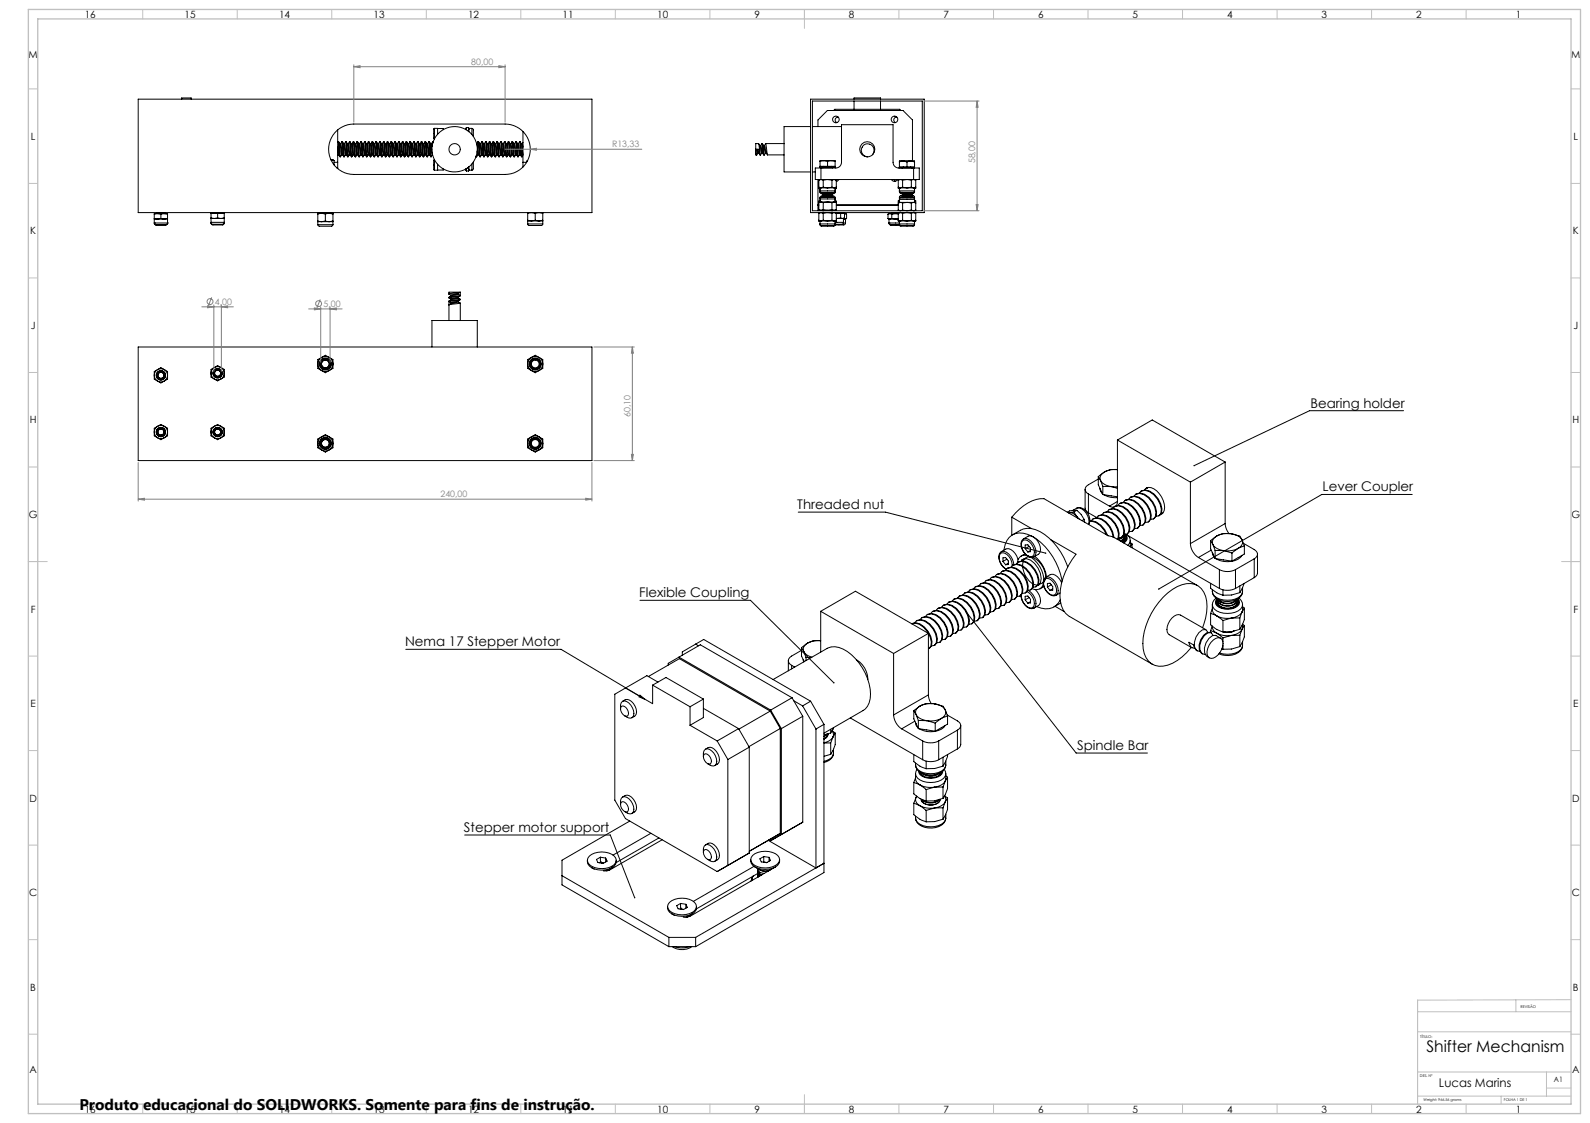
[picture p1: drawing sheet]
<svg xmlns="http://www.w3.org/2000/svg" width="841mm" height="594mm" viewBox="0 0 841 594" stroke-linecap="round" stroke-linejoin="round" font-family="sans-serif">
<defs><g id="words">
<text font-size="8.5" x="754" y="556">Shifter Mechanism</text>
<text font-size="8.2" x="42" y="587">Produto educacional do SOLIDWORKS. Somente para fins de instrução.</text>
<g font-size="7.1">
<text x="693" y="216">Bearing holder</text>
<text x="700" y="260">Lever Coupler</text>
<text x="422" y="269">Threaded nut</text>
<text x="338" y="316">Flexible Coupling</text>
<text x="214" y="342">Nema 17 Stepper Motor</text>
<text x="570" y="397">Spindle Bar</text>
<text x="245" y="440">Stepper motor support</text>
</g>
<text font-size="6.3" x="761" y="575">Lucas Marins</text>
<g font-size="5.3">
<text x="45" y="9">16</text>
<text x="98" y="9">15</text>
<text x="148" y="9">14</text>
<text x="198" y="9">13</text>
<text x="248" y="9">12</text>
<text x="298" y="9">11</text>
<text x="348" y="9">10</text>
<text x="399" y="9">9</text>
<text x="449" y="9">8</text>
<text x="499" y="9">7</text>
<text x="549" y="9">6</text>
<text x="599" y="9">5</text>
<text x="649" y="9">4</text>
<text x="699" y="9">3</text>
<text x="749" y="9">2</text>
<text x="802" y="9">1</text>
<text x="15" y="30">M</text>
<text x="831" y="30">M</text>
<text x="16" y="74">L</text>
<text x="832" y="74">L</text>
<text x="16" y="124">K</text>
<text x="832" y="124">K</text>
<text x="16" y="174">J</text>
<text x="832" y="174">J</text>
<text x="16" y="224">H</text>
<text x="832" y="224">H</text>
<text x="15" y="274">G</text>
<text x="831" y="274">G</text>
<text x="16" y="324">F</text>
<text x="832" y="324">F</text>
<text x="16" y="374">E</text>
<text x="832" y="374">E</text>
<text x="16" y="424">D</text>
<text x="832" y="424">D</text>
<text x="15" y="474">C</text>
<text x="831" y="474">C</text>
<text x="16" y="524">B</text>
<text x="832" y="524">B</text>
<text x="16" y="567">A</text>
<text x="832" y="567">A</text>
<text x="45" y="588">16</text>
<text x="98" y="588">15</text>
<text x="148" y="588">14</text>
<text x="198" y="588">13</text>
<text x="248" y="588">12</text>
<text x="298" y="588">11</text>
<text x="348" y="588">10</text>
<text x="399" y="588">9</text>
<text x="449" y="588">8</text>
<text x="499" y="588">7</text>
<text x="549" y="588">6</text>
<text x="599" y="588">5</text>
<text x="649" y="588">4</text>
<text x="699" y="588">3</text>
<text x="749" y="588">2</text>
<text x="802" y="588">1</text>
</g>
<g font-size="4.7" fill="#808080">
<text x="249" y="34">80,00</text>
<text x="324" y="78">R13,33</text>
<text x="516" y="86" transform="rotate(-90 516 86)">58,00</text>
<text x="114" y="161">4,00</text>
<text x="171" y="162">5,00</text>
<text x="333" y="220" transform="rotate(-90 333 220)">60,10</text>
<text x="233" y="263">240,00</text>
</g>
<text font-size="3.9" x="822" y="573">A1</text>
<g font-size="2">
<text x="804" y="533">REVISÃO</text>
<text x="751" y="549">TÍTULO:</text>
<text x="751" y="570">DES. Nº</text>
<text x="753" y="583">Weight: 966.56 grams</text>
<text x="795" y="583">FOLHA 1 DE 1</text>
</g>
</g></defs>
<g fill="none" stroke="#000" stroke-width=".53">
<path d="M73 52h240v60h-240zM96 52h5M429 52h60v60h-60zM430 53h58v58h-58zM441 58h1h34h1M452 52h14M452 53v5M466 53v5M177 70l3-2 2-2h5h80a13 13 0 0 1 13 13 13 13 0 0 1-13 13h-80a13 13 0 0 1-12-8 13 13 0 0 1 2-14zM179 78l1 5M179 69v17M179 75l1 8"/>
<path d="M179 75h.1M179 75l1 8 1-1M179 75l1 1M180 76l1 6M180 76l2 7M181 75l-1 1M181 75l1 8M181 75h.1M181 75l1 8 1-1M181 75l1 1M182 76l1 6M182 76l2 7"/>
<path d="M183 75l-1 1M183 75l1 8M183 75l1 8 1-1M183 75l1 1M184 76l1 6M184 76l2 7M185 75l-1 1M185 75l1 8M185 75h.1M185 75l1 8 1-1M185 75l1 1M186 76l1 6"/>
<path d="M186 76l2 7M187 75l1 8M187 75l-1 1M187 75h.1M187 75l1 8 1-1M187 75l1 1M188 76l1 6M188 76l2 7M189 75l-1 1M189 75l1 8M189 75h.1M190 76l1 6"/>
<path d="M190 76l-1-1 1 8 1-1M190 76l2 7M191 75l-1 1M191 75l1 8M191 75h.1M192 76l1 6M192 76l-1-1 1 8 1-1M192 76l2 7M193 75l1 8M193 75l-1 1M193 75h.1M193 75l1 8 1-1"/>
<path d="M193 75l1 1M194 76l1 6M194 76l2 7M195 75l-1 1M195 75l1 8M195 75h.1M196 76l1 6M196 76l-1-1 1 8 1-1M196 76l2 7M197 75l-1 1M197 75l1 8M197 75h.1"/>
<path d="M198 76l1 6M198 76l-1-1 1 8 1-1M198 76l2 7M199 75l-1 1M199 75l1 8M199 75h.1M199 75l1 8 1-1M199 75l1 1M200 76l1 6M200 76l2 7M201 75l-1 1M201 75l1 8"/>
<path d="M201 75h.1M201 75l1 8 1-1M201 75l1 1M202 76l1 6M202 76l2 7M203 75l-1 1M203 75l1 8M203 75h.1M204 76l1 6M204 76l-1-1 1 8 1-1M204 76l2 7M205 75l-1 1"/>
<path d="M205 75l1 8M205 75h.1M205 75l1 8 1-1M205 75l1 1M206 76l1 6M206 76l2 7M207 75l-1 1M207 75l1 8M207 75h.1M207 75l1 8 1-1M207 75l1 1M208 76l1 6"/>
<path d="M208 76l2 7M209 75l-1 1M209 75l1 8M209 75h.1M210 76l1 6M210 76l-1-1 1 8 1-1M210 76l2 7M211 75l-1 1M211 75l1 8M211 75h.1M211 75l1 8 1-1M211 75l1 1"/>
<path d="M212 76l1 6M212 76l2 7M213 75l1 8M213 75l-1 1M213 75h.1M213 75l1 8 1-1M213 75l1 1M214 76l1 6M214 76l2 7M215 75l-1 1M215 75l1 8M215 75h.1"/>
<path d="M216 76l1 6M216 76l-1-1 1 8 1-1M216 76l2 7M217 75l-1 1M217 75l1 8M217 75l1 8 1-1M217 75l1 1M218 76l1 6M218 76l2 7M219 75l-1 1M219 75l1 8M219 75h.1"/>
<path d="M219 75l1 8 1-1M219 75l1 1M220 76l1 6M220 76l2 7M221 75l-1 1M221 75l1 8M221 75l1 8 1-1M221 75l1 1M222 76l1 6M222 76l2 7M223 75l-1 1M223 75l1 8"/>
<path d="M223 75l1 8 1-1M223 75l1 1M224 76l1 6M224 76l2 7M225 75l-1 1M225 75l1 8M225 75h.1M225 75l1 8 1-1M225 75l1 1M226 76l1 6M226 76l2 7M227 75l-1 1"/>
<path d="M227 75l1 8M227 75h.1M227 75l1 8 1-1M227 75l1 1M228 76l1 6M228 76l1 1M229 75l-1 1M229 75v1M229 75h.1M230 68v5M230 68h4v1M230 73h.1"/>
<path d="M231 68v3M231 68h.1M246 68v1M246 68l1 1M247 67l-1 1M247 67h1M247 69h1M248 67v1M248 69v1M248 68v2M248 68h.1M248 68h2"/>
<path d="M248 68v1M250 68v1v3M250 68v3M252 76h.1M252 76l2 7M252 80l1 2M253 75l-1 1M253 75l1 8M253 75h.1M253 75l1 8 1-1M253 75l1 1M254 76l1 6"/>
<path d="M254 76l2 7M255 75l-1 1M255 75l1 8M255 75l1 8 1-1M255 75l1 1M256 76l1 6M256 76l2 7M257 75l-1 1M257 75l1 8M257 75h.1M257 75l1 8 1-1M257 75l1 1"/>
<path d="M258 76l1 6M258 76l2 7M259 75l-1 1M259 75l1 8M259 75h.1M259 75l1 8 1-1M259 75l1 1M260 76l1 6M260 76l2 7M261 75l-1 1M261 75l1 8M261 75l1 8 1-1"/>
<path d="M261 75l1 1M262 76l1 6M262 76l2 7M263 75l-1 1M263 75l1 8M263 75h.1M263 75l1 8 1-1M263 75l1 1M264 76l1 6M264 76l2 7M265 75l1 8M265 75l-1 1"/>
<path d="M265 75h.1M265 75l1 8 1-1M265 75l1 1M266 76l1 6M266 76l2 7M267 75l-1 1M267 75l1 8M267 75h.1M268 76l1 6M268 76l-1-1 1 8 1-1M268 76l2 7M269 75l-1 1"/>
<path d="M269 75l1 8M269 75l1 8 1-1M269 75l1 1M270 76l1 6M270 76l2 7M271 75l-1 1M271 75l1 8M271 75h.1M271 75l1 8 1-1M271 75l1 1M272 76l1 6M272 76l2 7"/>
<path d="M273 75l-1 1M273 75l1 8M273 75h.1M274 76l1 6M274 76l-1-1 1 8 1-1M274 76l2 7M275 75l-1 1M275 75l1 8M275 75l1 8 1-1M275 75l1 1M276 76l1 6M276 76l1 2"/>
<path d="M277 75l-1 1M277 70v16M400 79v3M400 79h1l1 3M400 79l1 2M401 79l1 3M401 76l1 6M401 76h-1v3M401 76l2 5M402 77h.1M402 77l1 4M403 76l-1 1"/>
<path d="M403 76h.1M403 76l1 6M403 76l2 5M404 77h.1M404 77l2 5M405 76l-1 1M405 76h.1M405 76l1 6M405 76h10M429 67h-14v24h14M430 67h15M433 67v-4l5-5h40l5 5v22"/>
<path d="M443 62a1.5 1.5 0 0 0-1 1 1.5 1.5 0 0 0 1 2M474 62a1.5 1.5 0 0 0-1 1 1.5 1.5 0 0 0 1 2M175 85h1M176 85h1M176 85h-1M177 85v2M177 86h2M178 89h1M179 82h.1M179 86v3M179 89h.1M230 85v5"/>
<path d="M230 85h.1M231 87v3M231 90h.1M234 89v1h-4M246 89v1M246 90h1M247 89l-1 1M247 90h1M247 89h1M248 89v1M248 88v1M248 90h.1"/>
<path d="M248 88v2M248 90h2M250 87v3M250 86v3v1M252 83h.1M253 82l-1 1v-1M277 86v2M277 86h1M278 85v1M279 85h-1M400 82h.1M401 81h.1"/>
<path d="M401 81l-1 1M402 82h.1M403 81l-1 1M403 81l1 1M404 82h.1M405 81h.1M405 81l-1 1M406 82h9M430 91h1M433 95v16M433 100h1zM433 95v5"/>
<path d="M434 99h.1M434 99h-1h1M434 85v3h8v-3M434 99v3M434 88h8M434 89h8a3 3 0 0 0 3-3v-20h27v20a3 3 0 0 0 3 3h8M434 89h-3v6h3M434 95h49M434 89v6M434 99h4M434 95h1M434 95h4"/>
<path d="M434 95h-1M435 88v1M435 89h5M435 89h.1M435 95h.1M435 99h3M435 99h-1M435 95v4M436 85h4M436 85h2M436 85h-2M438 95h2"/>
<path d="M438 95h3M438 99h3M438 95h-3M438 85v3M440 85h-2M440 85h2M440 99h1M440 99h-2M440 95v4M440 95h.1M440 89h.1M440 88v1"/>
<path d="M441 95h-1M441 99h1M441 95h1M442 99v3M442 95h.1M442 96h1M442 100h.1M442 95v5M444 95l-2 1M462 82a4 4 0 0 0-1-7 4 4 0 0 0-6 3 4 4 0 0 0 4 5M462 82a3 3 0 0 0-1-6 3 3 0 0 0-5 3 3 3 0 0 0 3 4M462 82l-3 1"/>
<path d="M472 95l1 1 2-1M473 95l1 1M475 95h2M475 100h1zM475 95v5M476 99h.1M476 99h-1h1M476 99v2M476 95h-1M476 88h8M476 99h4M477 89h.1"/>
<path d="M477 95h5M477 99h3M477 99h-1M477 95v4M478 85h4M478 85l2 1M478 85l-2 1M478 85h.1M478 85h-1M480 99h3M480 86v2M482 85l-2 1"/>
<path d="M482 85l2 1M482 85h2v4h-8v-3M482 85h.1M482 85h-1M482 99h1M482 99h-2M482 95v4M482 89h.1M483 89h.1M483 95h-1M483 95h1M483 99h1"/>
<path d="M483 89h3v6h-3M483 89v6M484 99v2M484 95h.1M484 95v5M82 118l1 1M82 118h.1M82 116h1M82 116h.1M82 118h7M82 113v3M82 116v2"/>
<path d="M83 119h5M83 113h4M83 113h.1M83 112v1M83 116h4M83 113h2M83 113h-1M85 116h2M85 116h-2M85 113v3M87 113h-2M87 113h2"/>
<path d="M87 116h2M87 112v1M87 113h.1M89 118l-1 1M89 118h.1M89 116h-2M89 116h.1M89 113v3M89 116v2M112 118l1 1a7 7 0 0 0 6-1M112 118h7a7 7 0 0 1-6 1zM112 115l1 1"/>
<path d="M112 116h1M112 115v1M112 113v2M112 116v2M112 118h.1M113 113h4M113 113h.1M113 112v1M113 116h4M113 113h2M113 113h-1M115 115l2 1"/>
<path d="M115 115l-2 1M115 113v2M117 113h-2M117 113h2M117 116h2M117 112v1M117 113h.1M119 118h.1M119 115l-2 1M119 115v1M119 113v2M119 116v2"/>
<path d="M168 119l1 1h6l1-1M168 117h2M168 113h.1M168 113h2M168 117h.1M168 119h8M168 113v4M168 117v2M170 113h.1M170 112v1M170 113h4M170 113h2"/>
<path d="M170 117h4M170 113h-2M172 117h-2M172 117h2M172 113v4M174 113h-2M174 113h2M174 117h2M174 113h1M174 112v1M174 112l1 1M175 113h1"/>
<path d="M175 113h.1M176 117h-2M176 113h.1M176 117h.1M176 113v4M176 117v2M279 118l1 1h6l1-1M279 113h4M279 117h2M279 112v1M279 117h.1M279 118h8"/>
<path d="M279 113v4M279 117v1M281 117h4M283 117h-2M283 117h2M283 113h4M283 113v4M285 117h2M287 117h-2M287 117h.1M287 112v1M287 113v4"/>
<path d="M287 117v1M433 108h.1M433 113h2M433 117h1zM433 111h1M433 113v4M434 101h8l-1 1h-7zM434 102l1 1M434 118l8 1h-1h-6zM434 119l1 1h6l1-1M434 117h.1M434 117h-1h1"/>
<path d="M434 107h.1M434 107h-1h1M434 102h.1M434 105h.1M434 105v2M434 117v2M434 106h-1v5M434 112l-1 1M434 119h.1M434 105l7-1 1 1h-8zM434 117h4M434 107h4"/>
<path d="M434 107h1M434 111h4M435 103h1M435 104h1M435 111h1M435 102h5M435 103h5M435 104h5M435 103h.1M435 102h.1M435 103v1M435 104h.1"/>
<path d="M435 111h.1M435 102l1 1M435 104h-1v1M435 113h5M435 117h3M435 117h-1M435 111h3M435 111h-1M435 107v4M435 113v4M435 102h1M436 102h4"/>
<path d="M436 103h4M436 111h4M436 104h4M436 103h-1M436 111h.1M436 103l-1 1M436 102h-1M436 104h-1M438 117h3M438 107h2M438 107h3M438 107h-3"/>
<path d="M438 111h3M440 103h.1M440 111h.1M440 103v1M440 102h.1M440 104h.1M440 113h2M440 117h1M440 117h-2M440 111h-2M440 111h1M440 107v4"/>
<path d="M440 113v4M440 104h1l1 1M440 102v1M441 117h1M441 107h-1M441 107h1M441 105h1M441 102h1M442 119h.1M442 102h-1h-1M442 106h.1M442 118h4"/>
<path d="M442 105v2M442 117v2M442 112v1M442 113h3M442 113h1M442 111h-1M442 113v4M442 108h33M442 106v5M442 116h1M443 113h2M443 113h3"/>
<path d="M443 116h3M443 113h-1M444 112l1 1M445 115l1 1M445 115l-2 1M445 113h.1M445 113v2M445 112v1M446 113h-1M446 113h1M446 116h.1M446 118h1"/>
<path d="M446 118l-1 1h-3M446 116h1zM446 116v2M447 115l-1 1M447 113h.1M447 113v2M447 113h1M447 116h.1M447 118a6 6 0 0 1-5 1M447 116v2M448 116h-1M448 113v3"/>
<path d="M470 116h1M470 116h.1M470 113v3M470 118l1 1M470 118h.1M470 118h6M471 116h-1v2M471 116h3M471 113h1M471 113h3M471 113h-1M471 119h5"/>
<path d="M472 116h2M472 116h-1M472 113v3M472 113h3M472 113h.1M472 112v1M474 113h1M474 113h-2M474 116h1zM475 113h2M475 111h2M475 117h1z"/>
<path d="M475 111h1M475 113v4M476 112v1M476 101h8a9 9 0 0 1-7 1zM476 101v1h2M476 118l8 1a9 9 0 0 1-7 0zM476 119v1h1a9 9 0 0 0 7-1M476 117h.1M476 117h-1h1M476 107h.1M476 107h-1h1M476 101h.1"/>
<path d="M476 104h1M476 104v3M476 117v2M476 112l-1 1M476 106h-1v5M476 119h.1M476 105h1a9 9 0 0 1 7 0h-8zM476 117h4M476 107h1M476 107h4M477 102h5M477 104h5"/>
<path d="M477 103h5M477 102h.1M477 103h.1M477 102h1M477 102v1M477 104h.1M477 103l1 1M477 104l1 1M477 103h1M477 104h-1M477 113h5M477 117h-1"/>
<path d="M477 117h3M477 111h5M477 107v4M477 113v4M478 105h4M478 102h4M478 104h4M478 103h4M478 105h.1M478 102h-1M478 103h-1M478 104h-1"/>
<path d="M480 117h3M480 107h-3M480 107h2M480 107h3M482 105h.1M482 102h.1M482 103h.1M482 104h.1M482 113h2M482 117h1M482 117h-2M482 111h2"/>
<path d="M482 107v4M482 113v4M482 104h1h1M482 104h2M482 102v1M482 103v1M482 104v1M483 102v2M483 117h1M483 107h-1M483 107h1M484 101h.1"/>
<path d="M484 119h.1M484 101l-2 1M484 106h.1M484 104v3M484 117v2M484 112v1M484 111h.1M484 117h.1M484 106v5M484 113v4M237 157v1M237 159v11"/>
<path d="M237 158h2M237 156h2M237 156h1M237 158h1M239 158v1M239 156v1M239 159h-2M239 157h-2M242 158h1M242 157v1M242 159v1zM242 156h1l-6 1"/>
<path d="M242 156l-3 1M242 158l-3 1M242 155v1M243 158l-6 1M243 157l-4 1M243 159l-4 1M243 155l-4 1M243 155l-6 1M243 155v2l-6 1M243 158l-6 2h2M243 155h-6v1M239 160v1"/>
<path d="M243 160l-6 1h2M243 160h-1l-3 1M243 160v10M73 184h240v60h-240zM82 197l3-3 2 2a3 3 0 0 1 2 3 3 3 0 0 1-2 3l-2 1-3-2zM112 195l3-2 2 1a3 3 0 0 1 2 4 3 3 0 0 1-2 3h-2l-3-2zM168 190l4-2 4 2v5l-4 2-4-2zM228 184v-14h24v14M279 190l4-2 4 2v5l-4 2-2-1-2-1zM742 217h-49l-61 29M82 227l3-2 2 1a3 3 0 0 1 2 3 3 3 0 0 1-2 3l-2 1-3-2zM112 227l3-2 2 1a3 3 0 0 1 2 3 3 3 0 0 1-2 3l-2 1-3-2z"/>
<path d="M168 232l4-2 2 1 2 1v5l-4 2-4-2zM279 232l4-2 2 1 2 1v5l-4 2-4-2zM591 233v32M591 233l39 22M591 233l18-11 39 22M574 259v10v1l2 1M581 253l-5 3a2.6 2.6 0 0 0-2 3 2.6 2.6 0 0 0 2 2M581 252v4l2 6M581 252l1 2M582 258l1 3M582 254a7 7 0 0 0 6 3M582 254l1 3"/>
<path d="M583 257v5M583 257h5M584 250a3 3 0 0 0-2 4M584 250l3-2h4h-3zM584 250l-3 2M588 257l3 1M588 257h3M604 260a5 5 0 0 1 7 1 11 11 0 0 1 3 10l-1 2M606 258h.1M607 258l-2 1a4 4 0 0 1 7 1 11 11 0 0 1 3 11l-1 1M630 255v33M648 244l-18 11"/>
<path d="M648 244v33M422 271h46l85 22M535 274a22 22 0 0 1 17-10l34 19 4 1 43 26M535 274l11 6M535 274v9M565 271h1M566 271h-1M566 271l2 1 2 1M568 271l2 2M568 271h-2M569 269a6 6 0 0 1 7 8 7 7 0 0 0-7-8zM569 269l-2 1"/>
<path d="M570 270l3 5M570 270h-4l-1 1M570 270l-2 1M570 273v1M570 273l1 2M573 275h-1M573 275l1 1M576 261l11 7M576 271l4 3M576 261v10M577 276l1-1a7 7 0 0 1 9 4l2 5M578 275a5 5 0 0 1 7 1 11 11 0 0 1 4 8"/>
<path d="M581 273a5 5 0 0 1 7 1 11 11 0 0 1 4 10l-1 1a10 10 0 0 0-8-13l-2 1-1 1M583 272l1-1a7 7 0 0 1 8 4 7 7 0 0 1 1 9l-1 1M583 262l8 1M584 271a5 5 0 0 1 7 2 11 11 0 0 1 4 10l-2 1M584 262l4 1h3M586 271l1-1a7 7 0 0 1 8 4 7 7 0 0 1 1 9h-2M587 270a5 5 0 0 1 7 1 11 11 0 0 1 3 10l-1 2M587 268h2M588 269l1-1a8 8 0 0 1 9 4 7 7 0 0 1 1 9h-2M589 268a6 6 0 0 1 7 2 11 11 0 0 1 4 10l-1 1M591 265l-1 3M591 265l-4 3"/>
<path d="M591 267l1-1a8 8 0 0 1 10 7l1 3v2l-1 1-2 1M592 266a5 5 0 0 1 7 2 11 11 0 0 1 4 10l-1 1M594 266l1-1a7 7 0 0 1 9 4 7 7 0 0 1 0 9h-1M595 265a5 5 0 0 1 7 1 11 11 0 0 1 4 10l-2 2M597 264l1-1a7 7 0 0 1 9 4 7 7 0 0 1 0 9h-1M598 263a5 5 0 0 1 7 2 11 11 0 0 1 4 10l-2 1M600 263l1-2a8 8 0 0 1 8 5 7 7 0 0 1 1 8l-1 1M601 261a5 5 0 0 1 7 2 11 11 0 0 1 4 10l-2 1M602 261l1-1a7 7 0 0 1 9 4 7 7 0 0 1 1 9h-2M613 273h.1M615 271h-1M648 277l1 3 1 2"/>
<path d="M648 277l-18 11M747 262h-48l-86 50M530 292l2-2a6 6 0 0 1 6 6M530 292a7 7 0 0 1 6 7M530 292a6 6 0 0 0 2 9M531 297v-2h1l1 2v2h-1M531 297l1 2M531 291a9 9 0 0 1 5-8 9 9 0 0 1 10 1 35 35 0 0 1 16 23M533 296l-2 1M533 298l-1 1M535 299a6 6 0 0 0-5-6 6 6 0 0 0 2 8M535 283a13 13 0 0 1 20 2l6 7 4 8"/>
<path d="M536 299a5 5 0 0 1 7 2 11 11 0 0 1 3 10l-1 1M537 298l1-1a7 7 0 0 1 9 5 7 7 0 0 1 1 8l-2 1M538 299a4 4 0 0 1 2-5 4 4 0 0 1 6 1 14 14 0 0 1 6 14 4 4 0 0 1-6 2M538 297a5 5 0 0 1 8 2 11 11 0 0 1 3 10l-1 1M540 296v1h1M541 286a4 4 0 0 1 5 3 4 4 0 0 1 0 5 6 6 0 0 1-5-8zM541 285l3-1a6 6 0 0 1 5 9l-2 2M541 285a7 7 0 0 1 7 8l-1 2M541 285a6 6 0 0 0 2 9 3 3 0 0 0 4 1M542 290v-2h2l1 2v2h-1M542 290l2 2M542 293l-2 1"/>
<path d="M543 295l-3 1M543 295h.1M543 295a11 11 0 0 1 7 13l-1 2M544 289l-2 1M545 291l-1 1M547 294l2 1a16 16 0 0 1 5 10M556 285l13 8a33 33 0 0 0-8 27 9 9 0 0 0 5 6l43 25M585 283a10 10 0 0 0-9-7 7 7 0 0 1 8 4l2 3M595 282l50 29M595 283a2.6 2.6 0 0 1-3 3M595 284l-1 3M595 284l1 1"/>
<path d="M595 286h.1M595 285l-1 2a2.4 2.4 0 0 0 1-4l-1 1-3 1M595 283a4 4 0 0 1-4 2M595 284v1l-2 1M595 282v1M595 283a2.6 2.6 0 0 1-1 4M597 284l1 2-1 2M598 287l1 1M598 286v3l1-1M599 288v2M630 288a9 9 0 0 0 4 7M634 295l11 6"/>
<path d="M640 286v4l3 5M640 286l2 2M641 291l-7 4M641 292l1 3M641 292h.1M642 288a7 7 0 0 0 5 3M642 288l1 3M643 295l9 2M643 291v4M643 291h4M644 284a3 3 0 0 0-2 4M644 284l-4 2"/>
<path d="M647 291l5 2M651 282a7 7 0 0 1 6 4M651 282a12 12 0 0 0-7 2M651 282l5 2 1 2M651 282a10 10 0 0 0-7 2M652 293v4M655 290a12 12 0 0 1-8 1M655 290l-3 3M657 294a11 11 0 0 1-14 2M657 286a3 3 0 0 1-2 4M657 286l1 3M658 287l5 4a2.6 2.6 0 0 1 2 2 2.6 2.6 0 0 1-2 3"/>
<path d="M658 289l-3 1M658 289v4l-6 4M663 296l-10 5M663 296v10M665 293v10l-2 3M338 318h59l44 43M501 320l1-1a8 8 0 0 1 8 4 7 7 0 0 1 1 9h-1M502 319a5 5 0 0 1 7 1 11 11 0 0 1 4 10l-2 2M503 318l2-1a7 7 0 0 1 8 4 7 7 0 0 1 1 9h-2M505 317a5 5 0 0 1 7 2 11 11 0 0 1 3 9l-1 2M506 316l1-1a7 7 0 0 1 9 5 7 7 0 0 1 1 8l-2 1M507 315a5 5 0 0 1 7 2 11 11 0 0 1 4 10l-1 1"/>
<path d="M509 315l1-1a8 8 0 0 1 9 4 7 7 0 0 1 1 9h-2M510 314a6 6 0 0 1 7 1 11 11 0 0 1 4 10l-1 2M512 313l1-1a7 7 0 0 1 9 4 7 7 0 0 1 0 9h-1M513 312a5 5 0 0 1 7 2 11 11 0 0 1 4 10l-2 1M515 312l1-2a7 7 0 0 1 9 5 7 7 0 0 1 0 8l-1 1M516 310a5 5 0 0 1 7 2 11 11 0 0 1 4 10l-2 1M518 310l1-1a7 7 0 0 1 8 4 7 7 0 0 1 1 9h-1M519 309a5 5 0 0 1 7 1 11 11 0 0 1 3 10l-1 2M520 308l1-1a8 8 0 0 1 9 4 7 7 0 0 1 1 9h-2M522 307a5 5 0 0 1 7 2 11 11 0 0 1 3 10l-1 1M523 307l1-1a7 7 0 0 1 9 4 7 7 0 0 1 1 9h-2M524 306a5 5 0 0 1 7 1 11 11 0 0 1 4 10l-1 1"/>
<path d="M526 305l1-1a8 8 0 0 1 9 4 7 7 0 0 1 1 9h-2M527 304a5 5 0 0 1 7 2 11 11 0 0 1 4 9l-1 2M529 303l1-1a8 8 0 0 1 10 7l1 3-1 2-1 1-1 1M530 302a6 6 0 0 1 7 2 11 11 0 0 1 4 10l-2 1M532 302l1-1a7 7 0 0 1 9 4 7 7 0 0 1 0 9h-1M532 301v1M533 301a5 5 0 0 1 7 1 11 11 0 0 1 4 10l-2 2M534 318v1M535 300l1-1a7 7 0 0 1 8 4 7 7 0 0 1 1 9h-1a7 7 0 0 1 3 10M540 315a6 6 0 0 0 7 7M542 317v-2h2l1 2v2h-1M542 317l2 2"/>
<path d="M543 313a6 6 0 0 1 3 8 5 5 0 0 1-6-5v-2M544 316l-2 1M545 318l-1 1M548 312a6 6 0 0 1 1 8l-2 2M550 309a8 8 0 0 1-8-6 6 6 0 0 1 2-8 10 10 0 0 1 8 13l-3 2M552 310l-2 1M552 307a4 4 0 0 1 6 2 4 4 0 0 1-1 6 6 6 0 0 1-5-8zM553 305a6 6 0 0 0 2 9 3 3 0 0 0 4 1M554 311v-2l1-1 2 2v2h-2M554 311l1 1M556 309l-2 2M557 311l-2 1"/>
<path d="M561 314l-2 1M561 317a9 9 0 0 1-13 4M561 319l-4 2M562 308a5 5 0 0 0-9-3 6 6 0 0 1 6 10M640 309v2l4 3 3 1M641 320l1 4 2 2M641 312v1M643 316a4 4 0 0 0-2 5 4 4 0 0 0 4 3h2a8 8 0 0 0 10-4M644 317a3 3 0 0 0-1 3 3 3 0 0 0 3 2 8 8 0 0 0 10-3l-1-2M644 318a6 6 0 0 0 10 0M644 319a3 3 0 0 0 4 3M644 318v1"/>
<path d="M644 319v1M644 318a4 4 0 0 0 6 4 4 4 0 0 0 4-4M645 301a9 9 0 0 0 8 0M645 311a10 10 0 0 0 8 0M645 301v10M647 312v3M653 301v10M654 317a7 7 0 0 1-9 0M654 317a6 6 0 0 1-10 0M654 319v1M654 317a4 4 0 0 1-5 3 4 4 0 0 1-5-3M654 318l1 1"/>
<path d="M654 319a3 3 0 0 1-4 3M654 317a3 3 0 0 1 0 4 3 3 0 0 1-3 1 6 6 0 0 1-8-3l1-2M655 316l2 2v2M656 313l-5 2h-4M656 310v3M657 313a7 7 0 0 1-9 5 6 6 0 0 1-7-5M657 320v4M657 311a6 6 0 0 1-6 6 8 8 0 0 1-10-4M658 309l-2 4M663 306l-10 5M434 339h-4l-3 1M434 323v22"/>
<path d="M434 323l39 23M434 323l18-10 39 22M482 330a7 7 0 0 1 9 4 6 6 0 0 1 0 9 7 7 0 0 0 0-9 8 8 0 0 0-9-4M482 330h.1M484 329l1-1a7 7 0 0 1 8 5 7 7 0 0 1 1 8l-1 1M485 328a5 5 0 0 1 7 2 11 11 0 0 1 4 10l-2 1M487 328l1-1a7 7 0 0 1 8 4 7 7 0 0 1 1 9h-2M488 327h.1M488 327a7 7 0 0 1 9 4 7 7 0 0 1 0 9M489 326l1-1a8 8 0 0 1 9 4 7 7 0 0 1 1 9h-2M490 325a6 6 0 0 1 7 2 11 11 0 0 1 4 10l-1 1M491 335l-18 11"/>
<path d="M491 335v33M492 325l1-2a7 7 0 0 1 9 5 7 7 0 0 1 1 9h-2M493 323a5 5 0 0 1 7 2 11 11 0 0 1 4 10l-1 2M495 323l1-1a8 8 0 0 1 9 4 7 7 0 0 1 0 9h-1M496 322a5 5 0 0 1 7 1 11 11 0 0 1 4 10l-1 2M498 321l1-1a7 7 0 0 1 9 4 7 7 0 0 1 0 9h-1M499 320a5 5 0 0 1 7 2 11 11 0 0 1 4 10l-2 1M506 335h-1M511 323l58 75h38M558 321l5 3M636 332a21 21 0 0 0-1-21 10 10 0 0 0-12-1 36 36 0 0 0-18 33 10 10 0 0 0 15 8 30 30 0 0 0 10-9M638 333l-14-8a7 7 0 0 0-7 9l1 2 12 7"/>
<path d="M639 335l-1-2a7 7 0 0 0-5 11l2 1M640 335v-1a7 7 0 0 0-5 12h1M640 334l1-3 1 2 2 2M640 334l4 1M640 324v6l4 3 3 1M640 324l4 2M640 334l1 1M641 340a4 4 0 0 1 5-2 8 8 0 0 1-5 10 4 4 0 0 1-1-7zM641 322l-1 2M641 336l-1-1a7 7 0 0 0-4 11h2M644 335a12 12 0 0 0 7 1M644 335l3 2"/>
<path d="M644 326a12 12 0 0 0 7 1M644 326l3 2M646 338l-3-2a7 7 0 0 0-5 11h1M647 328v6M647 337v3M651 327l-4 1M651 336l-4 1M653 334h-3h-3M656 336h-5M656 333l-5 1h-4M656 327v6M656 336v6"/>
<path d="M656 327h-5M657 333a7 7 0 0 1-6 3M657 324a7 7 0 0 1-6 3M657 324l-1 3M657 333l-1 3M657 331v2M657 321l1 1M657 339v2M657 330l1 1M658 331l-1 2M658 331a14 14 0 0 1-2 11M658 322a14 14 0 0 1-2 11"/>
<path d="M658 322l-1 2M215 343h82l44 27M343 358l16-10 48 28M353 352v-1l17-10 49 28M359 348l49 28M361 347v-2l11-7 57 33M368 341l1 1M409 359l29-16a11 11 0 0 1 12 3 27 27 0 0 1 10 26l-1 2-3 2-20 12M417 349v6M419 352l1 1M419 352v2M424 344l-5 3a2.6 2.6 0 0 0-2 2 2.6 2.6 0 0 0 2 3"/>
<path d="M424 343v4l1 3M424 343l1 2M425 349v1M425 345l2 1 2 2M425 345l1 3M426 348v1M426 348h3M427 340a3 3 0 0 0-2 5M427 340l-3 3M453 349a12 12 0 0 1 6 10M473 346v32M632 343l-2-1-1-2 2 1 2 3"/>
<path d="M636 346h.1M639 347l1 1M646 343h1M647 341v2M656 342l-5 1h-4M657 341a7 7 0 0 1-9 6l-3-1M657 341a7 7 0 0 1-8 5l-4-1M328 375v-2a2.1 2.1 0 0 1 1-2 2.1 2.1 0 0 1 2 0 7 7 0 0 1 4 8 3 3 0 0 1-5 0M329 374a3 3 0 0 1 3 5 3 3 0 0 1-3-5zM329 371l2-1a6 6 0 0 1 5 9l-2 1M331 364l-6 3v56l6 10 48 28 12-7M338 368l3 2-3-1z"/>
<path d="M345 362v10l-14-8M345 362l20 12M345 362l7-4 20 12M348 361l-6-4-11 7M365 374v10M372 370v10l-7 4M372 375l19 10M372 370l-7 4M407 376l-16 10M407 376l6 9M408 376l5 9M419 369l-11 7"/>
<path d="M419 369l6 10M420 371l5 2M425 373l7 13M425 379l-12 6M425 379v56M429 371l-4 2M429 371l7 12M450 380l38 22M473 378a10 10 0 0 0 4 8M483 376v4l3 5M483 376l2 2M485 378a7 7 0 0 0 5 3"/>
<path d="M485 378l1 3M487 373a3 3 0 0 0-2 5M487 373l-4 3M491 368l2 4M491 368l-18 10M494 372a7 7 0 0 1 6 4M494 372a12 12 0 0 0-7 1M494 372l5 2 1 2M494 372a10 10 0 0 0-7 1M500 376a3 3 0 0 1-2 4M500 376l1 3M501 378l5 3a2.6 2.6 0 0 1 2 3 2.6 2.6 0 0 1-2 2"/>
<path d="M501 379l-3 1M501 379v4l-6 4M365 384l14 8M373 399a3 3 0 0 1 3 5 3 3 0 0 1-3-5zM373 396l2-1a6 6 0 0 1 5 9l-2 1M379 392l6 10M391 385l-12 7M391 385l5 10M396 395v56l-11 7v-56M396 395l-11 7M413 385l-17 10M413 385v56l-17 9"/>
<path d="M413 385v56M432 386v73M436 383l-4 3M436 383v79l-68 39M437 388l-1 1M438 388l-2 2M438 389l-1 1-1 1 2-1zM438 389l-2 2M439 388l-3 1M439 386v2M439 393v6M439 393h-3"/>
<path d="M439 399l-3 1M440 387l1 1v2M440 386l2 2M441 390a7 7 0 0 1-5 3M441 390l-2 3M441 398v1a6 6 0 0 1-5 4M441 398a5 5 0 0 1-5 5M441 396v2M441 385l-2 3M442 388l-1 2M442 388a14 14 0 0 1-3 11M477 386l11 6"/>
<path d="M483 399v4l4 2 3 2M484 381l-7 5M484 382l1 3M486 385l9 2M486 381v4M486 381h4M488 392a10 10 0 0 0 8 0M488 392v10M490 381l5 1M495 382v5M496 392v10M498 380a12 12 0 0 1-8 1"/>
<path d="M498 380l-3 2M500 384a11 11 0 0 1-14 1M501 399l-2 6M506 386l-10 6M506 396l-10 6M506 386v10M508 384v10v1l-2 1M372 400v-1a2.2 2.2 0 0 1 1-3 2.2 2.2 0 0 1 2 0 7 7 0 0 1 3 9 3 3 0 0 1-4-1M483 414v6l4 2 3 2M483 414l4 1M484 409l1 4 2 2M484 405a7 7 0 0 0 8 4 7 7 0 0 0 8-4"/>
<path d="M484 404v1M484 411l-1 3M485 407l-1 2a7 7 0 0 0 8 5 7 7 0 0 0 8-5M486 408a7 7 0 0 0 12 0v1M487 415a12 12 0 0 0 7 1M487 415l3 3M487 408v1M487 409v1M487 409l1 1M488 409a7 7 0 0 0 9 0M488 402a9 9 0 0 0 8 0M488 409h1a8 8 0 0 0 7 0"/>
<path d="M490 403v4M490 418v6M494 416l-4 2M497 409v1M497 409l-1 1M499 408a7 7 0 0 1-10 3 4 4 0 0 1-3-3M499 405l-5 1-4 1M499 401v4M499 416v6M499 416h-5M499 407l1 2M500 413a7 7 0 0 1-6 3"/>
<path d="M500 413l-1 3M500 405a7 7 0 0 1-9 5 6 6 0 0 1-7-5M500 409v4M500 410l1 1M500 403v2M501 411a14 14 0 0 1-2 11M501 411l-1 2M328 426v-2a2.1 2.1 0 0 1 1-2 2.1 2.1 0 0 1 2 0 7 7 0 0 1 4 8 3 3 0 0 1-5-1M329 424a3 3 0 0 1 3 5 3 3 0 0 1-3-5zM329 422l2-1a6 6 0 0 1 5 8l-2 1M333 434l-36 21v13l57 33M425 435l-17 10"/>
<path d="M483 425l4 1M483 425v6l4 2 3 2M484 433a7 7 0 0 0 8 4 7 7 0 0 0 8-4M484 432v1M485 422a3 3 0 0 0 2 4M485 422l-2 3M485 421v1M487 426a12 12 0 0 0 7 1M487 426l3 3M487 423a6 6 0 0 0 10 0M488 423a7 7 0 0 0 9 0M490 429v6"/>
<path d="M494 427l-4 2M497 423a7 7 0 0 1-9 0M499 427h-5M499 433l-5 2h-4M499 422l-5 2h-4M499 427v6M500 421v1v2M500 421l1 1M500 424a7 7 0 0 1-6 3M500 424l-1 3M500 433a7 7 0 0 1-9 5 6 6 0 0 1-7-5M500 431v2"/>
<path d="M501 422l-1 2M501 422a15 15 0 0 1-2 11M246 442h77l13 33M311 455a5 5 0 0 0 5 5h4l4-1M312 453a10 10 0 0 1 14 1 5 5 0 0 1-6 5h-2a7 7 0 0 1-7-4zM313 459l1 1M318 453l-3 2 1 1 3 1M318 453l2 1M318 453v3M318 456h-1M318 456l1 1M318 457h1"/>
<path d="M319 457h.1M320 454l1 1-2 2M320 454v2M322 460h.1M324 459l-3 2M326 455a4 4 0 0 1-2 4M344 441l-20 11M349 443l-23 13M350 444l-27 16-4 1M372 451v-2a2.2 2.2 0 0 1 1-2 2.2 2.2 0 0 1 2 0 7 7 0 0 1 3 8 3 3 0 0 1-4 0M373 449a3 3 0 0 1 3 6 3 3 0 0 1-3-6zM373 447l2-1a6 6 0 0 1 5 9l-2 1"/>
<path d="M397 455a5 5 0 0 0 6 5 12 12 0 0 0 7-1M398 452a10 10 0 0 1 14 2 5 5 0 0 1-5 5 8 8 0 0 1-10-4zM399 458l-32 19M399 459l3 1a7 7 0 0 0 8-1M401 459v1a3 3 0 0 0 3 2M401 460a6 6 0 0 0 6 1M404 453l-2 1 1 2h2l3-1-1-2M404 453h3M404 453v3M404 456h.1M404 456h1M405 456h.1"/>
<path d="M405 456h1M406 444l26 15M407 453v3M407 444l1 1M408 460l-43 24-4 1M412 455a4 4 0 0 1-2 4M432 459l4-2-68 39M297 463l57 33M322 460l-1 1M353 479a5 5 0 0 0 6 6h4l3-2M354 477a10 10 0 0 1 14 1 5 5 0 0 1-5 6h-2a7 7 0 0 1-8-5zM360 478l-2 1 1 2h2l3-1-1-2"/>
<path d="M360 478h3M360 478v2M363 478v2M368 479a4 4 0 0 1-2 4M398 464v2M398 464l-1 2M398 463v1zM401 461v1l2 1M401 463v1M401 462l-33 19M401 460a2.3 2.3 0 0 0 2 3M401 461l1 2-1-1"/>
<path d="M401 462v2M354 496h14M354 496v5M355 483l2 1M361 480l-1 1M361 481h.1M361 481h1M364 484l-1 1M365 484v1M366 483l-3 2M368 496v5M354 501h14"/>
<path d="M356 501a9 9 0 0 0 10 0M357 501h3h5"/>
<circle cx="240" cy="79" r="3"/>
<circle cx="240" cy="79" r="12"/>
<circle cx="442" cy="63" r="1.8"/>
<circle cx="473" cy="63" r="1.7"/>
<circle cx="85" cy="199" r="2.4"/>
<circle cx="85" cy="199" r="2.5"/>
<circle cx="85" cy="199" r="1.6"/>
<circle cx="85" cy="199" r="4"/>
<circle cx="85" cy="199" r="2"/>
<circle cx="115" cy="197" r="2"/>
<circle cx="115" cy="197" r="1.6"/>
<circle cx="115" cy="197" r="4"/>
<circle cx="115" cy="197" r="2.5"/>
<circle cx="115" cy="197" r="2.4"/>
<circle cx="172" cy="193" r="2.1"/>
<circle cx="172" cy="193" r="4"/>
<circle cx="172" cy="193" r="3"/>
<circle cx="172" cy="193" r="2.5"/>
<circle cx="172" cy="193" r="2.9"/>
<circle cx="283" cy="193" r="4"/>
<circle cx="283" cy="193" r="2.1"/>
<circle cx="283" cy="193" r="2.9"/>
<circle cx="283" cy="193" r="2.5"/>
<circle cx="283" cy="193" r="3"/>
<circle cx="85" cy="229" r="2.5"/>
<circle cx="85" cy="229" r="2.4"/>
<circle cx="85" cy="229" r="1.6"/>
<circle cx="85" cy="229" r="4"/>
<circle cx="85" cy="229" r="2"/>
<circle cx="115" cy="229" r="1.6"/>
<circle cx="115" cy="229" r="4"/>
<circle cx="115" cy="229" r="2"/>
<circle cx="115" cy="229" r="2.5"/>
<circle cx="115" cy="229" r="2.4"/>
<circle cx="172" cy="235" r="3"/>
<circle cx="172" cy="235" r="2.1"/>
<circle cx="172" cy="235" r="2.5"/>
<circle cx="172" cy="235" r="4"/>
<circle cx="172" cy="235" r="2.9"/>
<circle cx="283" cy="235" r="4"/>
<circle cx="283" cy="235" r="2.5"/>
<circle cx="283" cy="235" r="3"/>
<circle cx="283" cy="235" r="2"/>
<circle cx="283" cy="235" r="2.9"/>
</g>
<g fill="none" stroke="#808080" stroke-width=".53">
<path d="M187 35h3v1zM187 34v31M187 35h80M264 35h3l-3 1zM267 34v31M489 53h29M517 53v4h-1zM517 53v58M267 79h72M280 79l4-1v1zM489 111h29M516 108h1v3z"/>
<path d="M112 157l-2 5M169 158l-1 5M107 162h16M110 162h3l-3 1zM113 161v35M117 162h3v1zM117 161v35M163 163h18M166 163h4l-4 1zM170 162v30M175 163h3v1zM175 162v30"/>
<path d="M314 184h21M334 184l1 3h-1zM334 184v60M73 245v20M313 245v20M314 244h21M334 240h1l-1 4zM73 264h3v1zM73 264h240M310 264h3l-3 1z"/>
<circle cx="111" cy="160" r="1.6"/>
<circle cx="169" cy="161" r="1.6"/>
</g>
<g fill="none" stroke="#c0c0c0" stroke-width=".53">
<path d="M75 5v5M125 5v5M175 5v5M225 5v5M275 5v5M325 5v5M375 5v5M425 5v10M475 5v5M525 5v5M575 5v5M625 5v5"/>
<path d="M675 5v5M725 5v5M775 5v5M15 47h5M831 47h5M15 97h5M831 97h5M15 147h5M831 147h5M15 197h5M831 197h5M15 247h5"/>
<path d="M831 247h5M15 297h10M826 297h10M15 347h5M831 347h5M15 397h5M831 397h5M15 447h5M831 447h5M15 497h5M831 497h5M750 535h81"/>
<path d="M802 529v6M831 529h-81v55M15 547h5M750 546h81M831 547h5M425 579v10M750 580h81M750 567h81M794 580v4M818 567v13M818 576h13M75 584v5"/>
<path d="M125 584v5M175 584v5M225 584v5M275 584v5M325 584v5M375 584v5M475 584v5M525 584v5M575 584v5M625 584v5M675 584v5M725 584v5"/>
<path d="M775 584v5"/>
</g>
<path d="M15 5h821v584h-821zM20 10h811v574h-811z" fill="none" stroke="#c0c0c0" stroke-width=".7"/>
<path d="M613 311v1zM631 246l1 1zM338 368l3 2-3-1zM335 475h1zM553 292v1zM511 323v1z" fill="#000"/>
<g fill="#808080">
<path d="M280 79l4-1v1z"/>
<path d="M310 264h3l-3 1zM73 264h3v1z"/>
<path d="M187 35h3v1zM264 35h3l-3 1zM110 162h3l-3 1zM117 162h3v1zM166 163h4l-4 1zM175 163h3v1z"/>
<path d="M334 184l1 3h-1zM334 240h1l-1 4zM517 53v4h-1zM516 108h1v3z"/>
</g>
<use href="#words"/>
</svg>
